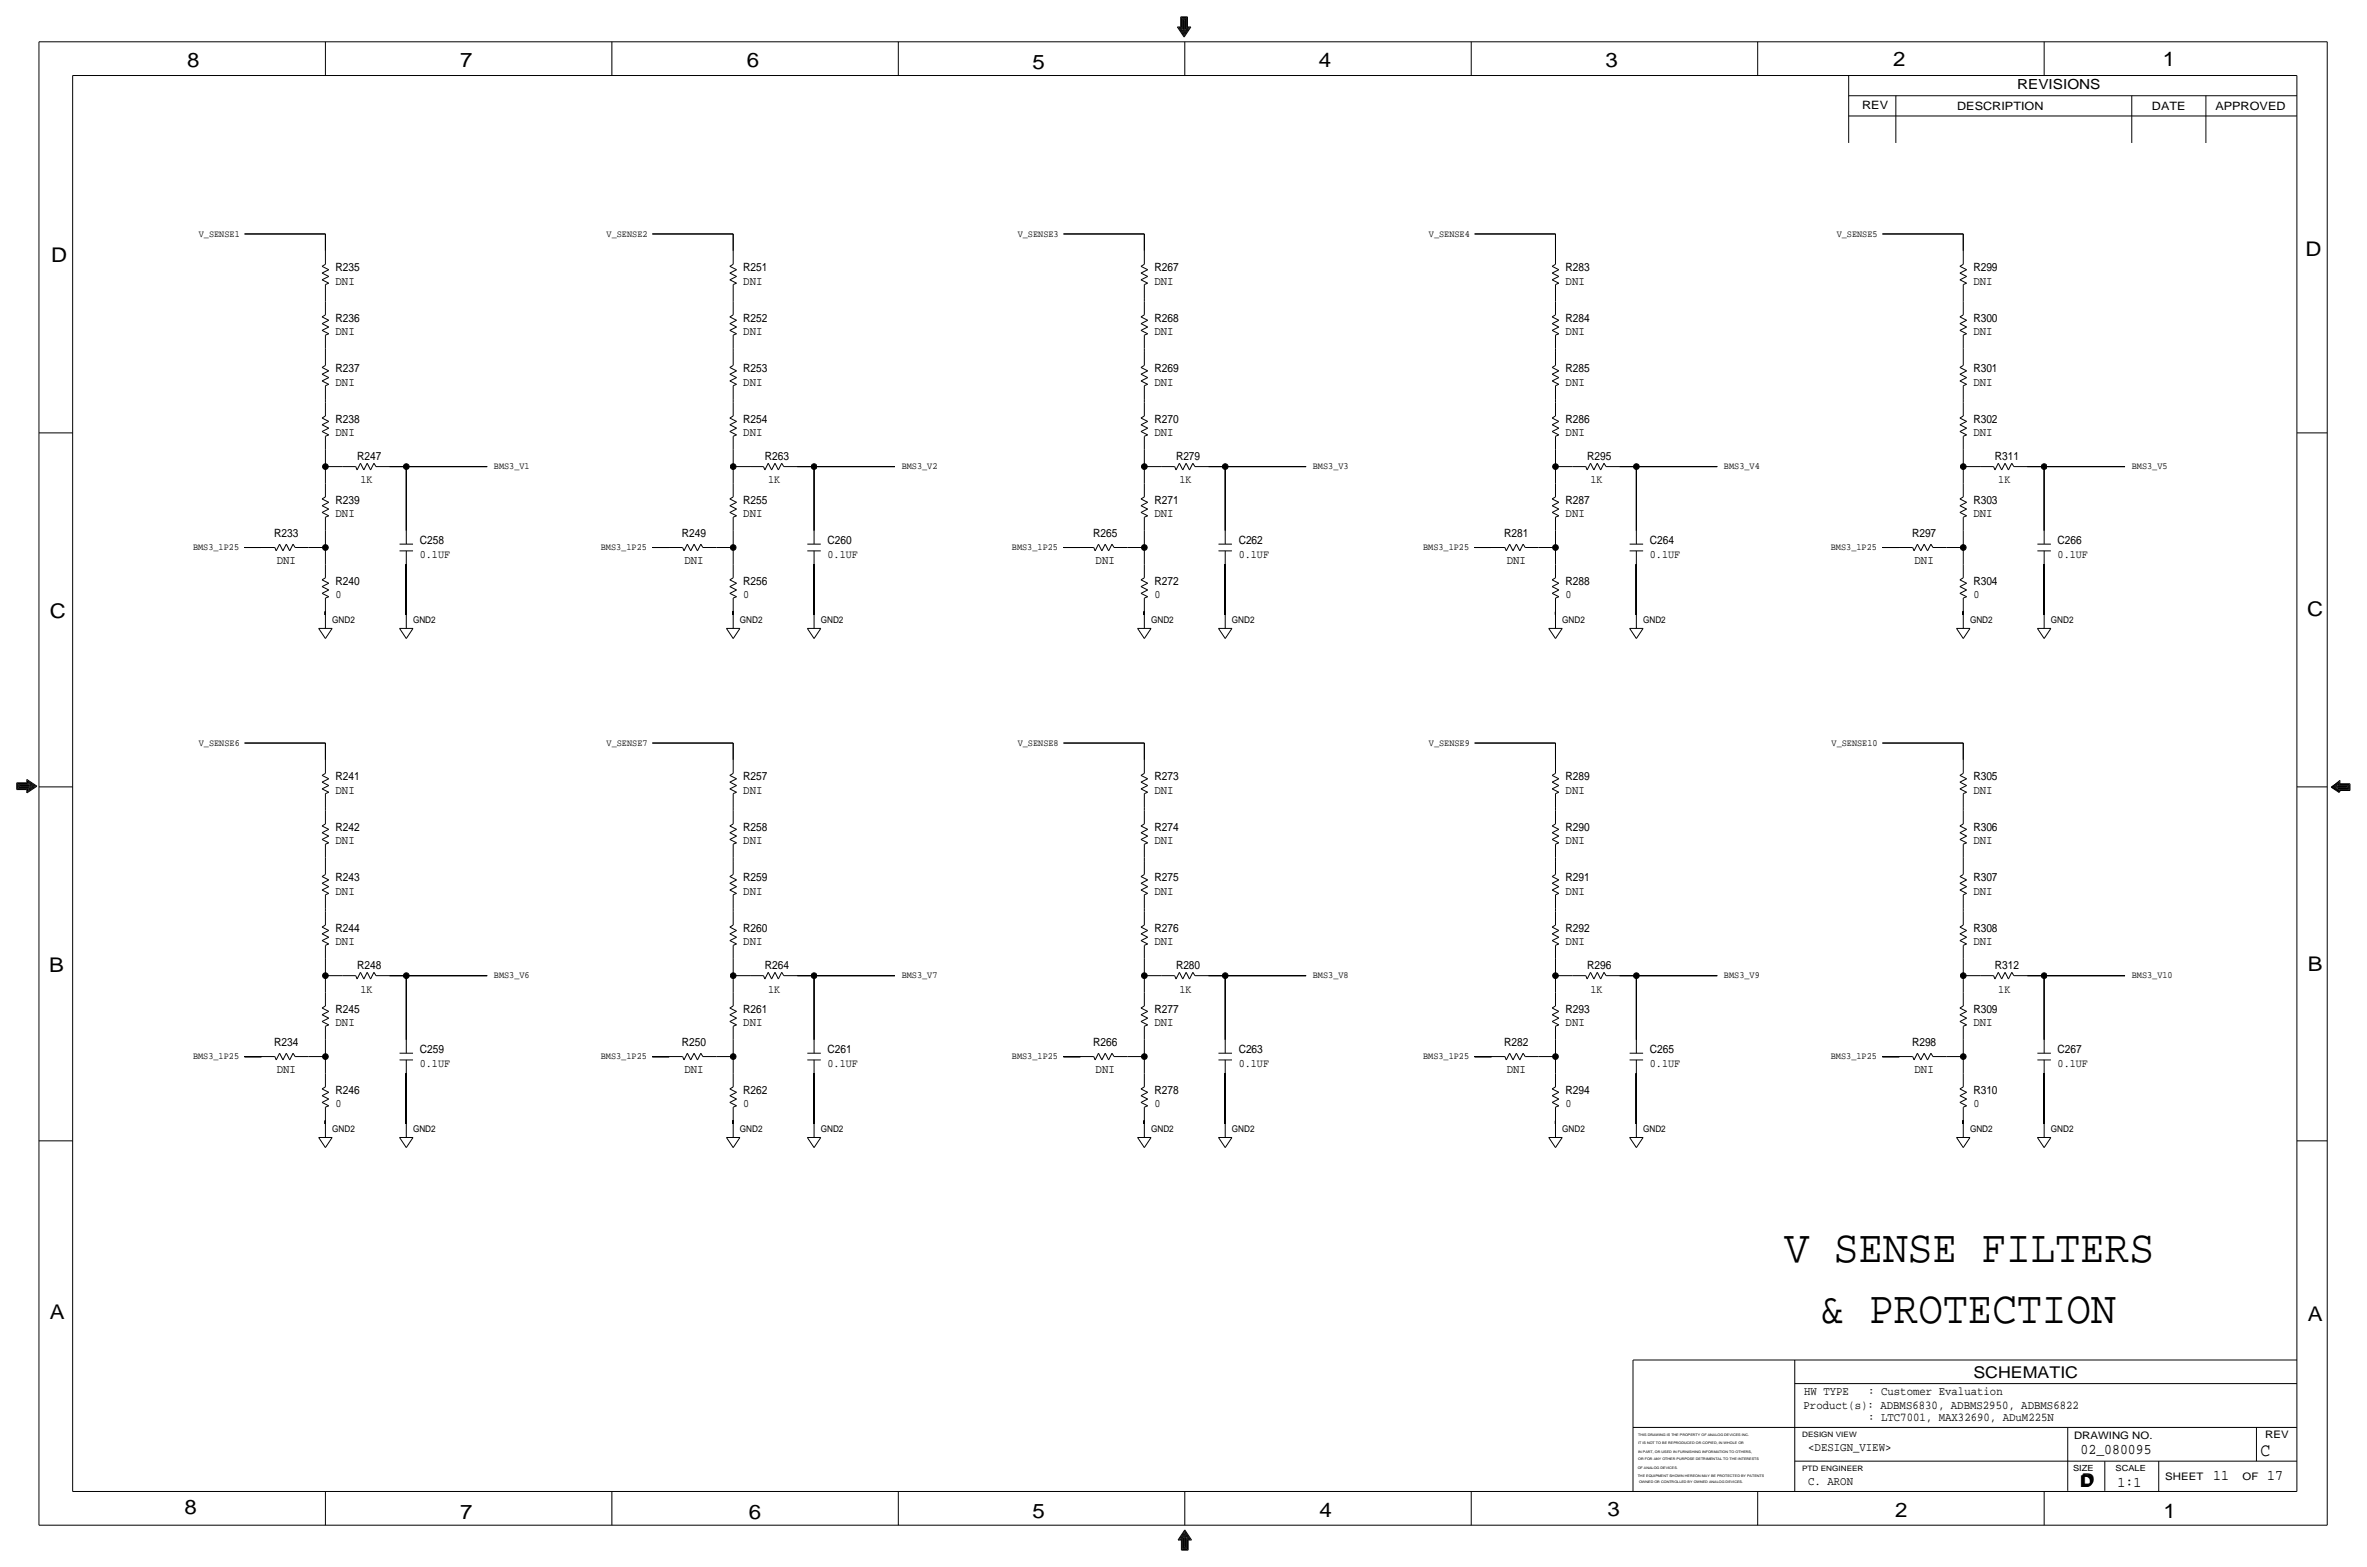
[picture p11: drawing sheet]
<svg xmlns="http://www.w3.org/2000/svg" width="892mm" height="590mm" viewBox="0 0 892 590" stroke-linecap="round" stroke-linejoin="round" font-family="sans-serif">
<defs><g id="words">
<g font-size="17.4">
<text x="672.4" y="475.5">V SENSE FILTERS</text>
<text x="685.9" y="498.3">&amp; PROTECTION</text>
</g>
<g font-size="7.6">
<text x="70.6" y="25.4">8</text>
<text x="173.4" y="25.4">7</text>
<text x="281.4" y="25.1">6</text>
<text x="389.1" y="26.2">5</text>
<text x="497" y="25.4">4</text>
<text x="605" y="25.1">3</text>
<text x="713.4" y="24.9">2</text>
<text x="815" y="24.9">1</text>
<text x="19.3" y="98.8">D</text>
<text x="868.9" y="96.5">D</text>
<text x="18.7" y="232.7">C</text>
<text x="869.4" y="232.2">C</text>
<text x="869.6" y="365.8">B</text>
<text x="18.5" y="366">B</text>
<text x="18.7" y="496.8">A</text>
<text x="869.6" y="497.6">A</text>
<text x="69.5" y="570.5">8</text>
<text x="173.4" y="572.3">7</text>
<text x="282.1" y="572.3">6</text>
<text x="389.1" y="571.8">5</text>
<text x="497.3" y="571.5">4</text>
<text x="605.7" y="571.2">3</text>
<text x="714.2" y="571.5">2</text>
<text x="815.3" y="572">1</text>
</g>
<text font-size="7" x="851.9" y="548.4">C</text>
<g font-size="6.1">
<text x="743.7" y="518.9">SCHEMATIC</text>
<text x="783.8" y="560.3">D</text>
<text x="784.3" y="559.8">D</text>
</g>
<g font-size="5.6">
<text x="784" y="547.9">02_080095</text>
<text x="834.1" y="557.5">11</text>
<text x="854.4" y="557.5">17</text>
<text x="798" y="560.1">1:1</text>
</g>
<text font-size="5.2" x="760.2" y="33.5">REVISIONS</text>
<g font-size="4.5">
<text x="126.4" y="107.2">DNI</text>
<text x="280.1" y="107.2">DNI</text>
<text x="435.1" y="107.2">DNI</text>
<text x="590" y="107.2">DNI</text>
<text x="743.7" y="107.2">DNI</text>
<text x="126.4" y="126.2">DNI</text>
<text x="280.1" y="126.2">DNI</text>
<text x="435.1" y="126.2">DNI</text>
<text x="590" y="126.2">DNI</text>
<text x="743.7" y="126.2">DNI</text>
<text x="126.4" y="145.3">DNI</text>
<text x="280.1" y="145.3">DNI</text>
<text x="435.1" y="145.3">DNI</text>
<text x="590" y="145.3">DNI</text>
<text x="743.7" y="145.3">DNI</text>
<text x="126.4" y="164.3">DNI</text>
<text x="280.1" y="164.3">DNI</text>
<text x="435.1" y="164.3">DNI</text>
<text x="590" y="164.3">DNI</text>
<text x="743.7" y="164.3">DNI</text>
<text x="126.4" y="194.8">DNI</text>
<text x="280.1" y="194.8">DNI</text>
<text x="435.1" y="194.8">DNI</text>
<text x="590" y="194.8">DNI</text>
<text x="743.7" y="194.8">DNI</text>
<text x="104.3" y="212.6">DNI</text>
<text x="257.9" y="212.6">DNI</text>
<text x="412.9" y="212.6">DNI</text>
<text x="567.8" y="212.6">DNI</text>
<text x="721.5" y="212.6">DNI</text>
<text x="126.4" y="299">DNI</text>
<text x="280.1" y="299">DNI</text>
<text x="435.1" y="299">DNI</text>
<text x="590" y="299">DNI</text>
<text x="743.7" y="299">DNI</text>
<text x="126.4" y="318">DNI</text>
<text x="280.1" y="318">DNI</text>
<text x="435.1" y="318">DNI</text>
<text x="590" y="318">DNI</text>
<text x="743.7" y="318">DNI</text>
<text x="126.4" y="337.1">DNI</text>
<text x="280.1" y="337.1">DNI</text>
<text x="435.1" y="337.1">DNI</text>
<text x="590" y="337.1">DNI</text>
<text x="743.7" y="337.1">DNI</text>
<text x="126.4" y="356.1">DNI</text>
<text x="280.1" y="356.1">DNI</text>
<text x="435.1" y="356.1">DNI</text>
<text x="590" y="356.1">DNI</text>
<text x="743.7" y="356.1">DNI</text>
<text x="126.4" y="386.6">DNI</text>
<text x="280.1" y="386.6">DNI</text>
<text x="435.1" y="386.6">DNI</text>
<text x="590" y="386.6">DNI</text>
<text x="743.7" y="386.6">DNI</text>
<text x="104.3" y="404.4">DNI</text>
<text x="257.9" y="404.4">DNI</text>
<text x="412.9" y="404.4">DNI</text>
<text x="567.8" y="404.4">DNI</text>
<text x="721.5" y="404.4">DNI</text>
<text x="679.9" y="525.5">HW TYPE</text>
<text x="704" y="525.5">: Customer Evaluation</text>
<text x="679.7" y="530.9">Product(s): ADBMS6830, ADBMS2950, ADBMS6822</text>
<text x="704" y="535.2">: LTC7001, MAX32690, ADuM225N</text>
<text x="681.4" y="546.6">&lt;DESIGN_VIEW&gt;</text>
<text x="681.4" y="559.3">C. ARON</text>
</g>
<g font-size="4.3">
<text x="701.8" y="41.1">REV</text>
<text x="737.6" y="41.4">DESCRIPTION</text>
<text x="811" y="41.4">DATE</text>
<text x="834.8" y="41.4">APPROVED</text>
<text x="126.4" y="102.1">R235</text>
<text x="280.1" y="102.1">R251</text>
<text x="435.1" y="102.1">R267</text>
<text x="590" y="102.1">R283</text>
<text x="743.7" y="102.1">R299</text>
<text x="126.4" y="121.2">R236</text>
<text x="280.1" y="121.2">R252</text>
<text x="435.1" y="121.2">R268</text>
<text x="590" y="121.2">R284</text>
<text x="743.7" y="121.2">R300</text>
<text x="126.4" y="140.2">R237</text>
<text x="280.1" y="140.2">R253</text>
<text x="435.1" y="140.2">R269</text>
<text x="590" y="140.2">R285</text>
<text x="743.7" y="140.2">R301</text>
<text x="126.4" y="159.3">R238</text>
<text x="280.1" y="159.3">R254</text>
<text x="435.1" y="159.3">R270</text>
<text x="590" y="159.3">R286</text>
<text x="743.7" y="159.3">R302</text>
<text x="134.6" y="173.2">R247</text>
<text x="288.2" y="173.2">R263</text>
<text x="443.2" y="173.2">R279</text>
<text x="598.1" y="173.2">R295</text>
<text x="751.8" y="173.2">R311</text>
<text x="135.8" y="182.1">1K</text>
<text x="289.5" y="182.1">1K</text>
<text x="444.4" y="182.1">1K</text>
<text x="599.4" y="182.1">1K</text>
<text x="753.1" y="182.1">1K</text>
<text x="126.4" y="189.7">R239</text>
<text x="280.1" y="189.7">R255</text>
<text x="435.1" y="189.7">R271</text>
<text x="590" y="189.7">R287</text>
<text x="743.7" y="189.7">R303</text>
<text x="103.3" y="202.4">R233</text>
<text x="257" y="202.4">R249</text>
<text x="411.9" y="202.4">R265</text>
<text x="566.9" y="202.4">R281</text>
<text x="720.6" y="202.4">R297</text>
<text x="158.2" y="205">C258</text>
<text x="311.9" y="205">C260</text>
<text x="466.8" y="205">C262</text>
<text x="621.7" y="205">C264</text>
<text x="775.4" y="205">C266</text>
<text x="158.2" y="210.1">0.1UF</text>
<text x="311.9" y="210.1">0.1UF</text>
<text x="466.8" y="210.1">0.1UF</text>
<text x="621.7" y="210.1">0.1UF</text>
<text x="775.4" y="210.1">0.1UF</text>
<text x="126.4" y="220.2">R240</text>
<text x="280.1" y="220.2">R256</text>
<text x="435.1" y="220.2">R272</text>
<text x="590" y="220.2">R288</text>
<text x="743.7" y="220.2">R304</text>
<text x="126.4" y="225.3">0</text>
<text x="280.1" y="225.3">0</text>
<text x="435.1" y="225.3">0</text>
<text x="590" y="225.3">0</text>
<text x="743.7" y="225.3">0</text>
<text x="126.4" y="293.9">R241</text>
<text x="280.1" y="293.9">R257</text>
<text x="435.1" y="293.9">R273</text>
<text x="590" y="293.9">R289</text>
<text x="743.7" y="293.9">R305</text>
<text x="126.4" y="312.9">R242</text>
<text x="280.1" y="312.9">R258</text>
<text x="435.1" y="312.9">R274</text>
<text x="590" y="312.9">R290</text>
<text x="743.7" y="312.9">R306</text>
<text x="126.4" y="332">R243</text>
<text x="280.1" y="332">R259</text>
<text x="435.1" y="332">R275</text>
<text x="590" y="332">R291</text>
<text x="743.7" y="332">R307</text>
<text x="126.4" y="351">R244</text>
<text x="280.1" y="351">R260</text>
<text x="435.1" y="351">R276</text>
<text x="590" y="351">R292</text>
<text x="743.7" y="351">R308</text>
<text x="134.6" y="365">R248</text>
<text x="288.2" y="365">R264</text>
<text x="443.2" y="365">R280</text>
<text x="598.1" y="365">R296</text>
<text x="751.8" y="365">R312</text>
<text x="135.8" y="373.9">1K</text>
<text x="289.5" y="373.9">1K</text>
<text x="444.4" y="373.9">1K</text>
<text x="599.4" y="373.9">1K</text>
<text x="753.1" y="373.9">1K</text>
<text x="126.4" y="381.5">R245</text>
<text x="280.1" y="381.5">R261</text>
<text x="435.1" y="381.5">R277</text>
<text x="590" y="381.5">R293</text>
<text x="743.7" y="381.5">R309</text>
<text x="103.3" y="394.2">R234</text>
<text x="257" y="394.2">R250</text>
<text x="411.9" y="394.2">R266</text>
<text x="566.9" y="394.2">R282</text>
<text x="720.6" y="394.2">R298</text>
<text x="158.2" y="396.7">C259</text>
<text x="158.2" y="401.8">0.1UF</text>
<text x="311.9" y="396.7">C261</text>
<text x="311.9" y="401.8">0.1UF</text>
<text x="466.8" y="396.7">C263</text>
<text x="466.8" y="401.8">0.1UF</text>
<text x="621.7" y="396.7">C265</text>
<text x="621.7" y="401.8">0.1UF</text>
<text x="775.4" y="401.8">0.1UF</text>
<text x="775.4" y="396.7">C267</text>
<text x="126.4" y="412">R246</text>
<text x="280.1" y="412">R262</text>
<text x="435.1" y="412">R278</text>
<text x="590" y="412">R294</text>
<text x="743.7" y="412">R310</text>
<text x="126.4" y="417.1">0</text>
<text x="280.1" y="417.1">0</text>
<text x="435.1" y="417.1">0</text>
<text x="590" y="417.1">0</text>
<text x="743.7" y="417.1">0</text>
</g>
<g font-size="3.9">
<text x="781.6" y="542.1">DRAWING NO.</text>
<text x="853.6" y="541.8">REV</text>
<text x="816" y="557.4">SHEET</text>
<text x="845.1" y="557.5">OF</text>
</g>
<g font-size="3.6">
<text x="74.9" y="89.2">V_SENSE1</text>
<text x="228.6" y="89.2">V_SENSE2</text>
<text x="383.5" y="89.2">V_SENSE3</text>
<text x="538.5" y="89.2">V_SENSE4</text>
<text x="692.1" y="89.2">V_SENSE5</text>
<text x="186.1" y="176.8">BMS3_V1</text>
<text x="339.8" y="176.8">BMS3_V2</text>
<text x="494.7" y="176.8">BMS3_V3</text>
<text x="649.7" y="176.8">BMS3_V4</text>
<text x="803.4" y="176.8">BMS3_V5</text>
<text x="72.7" y="207.3">BMS3_1P25</text>
<text x="226.4" y="207.3">BMS3_1P25</text>
<text x="381.3" y="207.3">BMS3_1P25</text>
<text x="536.3" y="207.3">BMS3_1P25</text>
<text x="690" y="207.3">BMS3_1P25</text>
<text x="74.9" y="280.9">V_SENSE6</text>
<text x="228.6" y="280.9">V_SENSE7</text>
<text x="383.5" y="280.9">V_SENSE8</text>
<text x="538.5" y="280.9">V_SENSE9</text>
<text x="690.2" y="280.9">V_SENSE10</text>
<text x="186.1" y="368.6">BMS3_V6</text>
<text x="339.8" y="368.6">BMS3_V7</text>
<text x="494.7" y="368.6">BMS3_V8</text>
<text x="649.7" y="368.6">BMS3_V9</text>
<text x="803.4" y="368.6">BMS3_V10</text>
<text x="72.7" y="399">BMS3_1P25</text>
<text x="226.4" y="399">BMS3_1P25</text>
<text x="381.3" y="399">BMS3_1P25</text>
<text x="536.3" y="399">BMS3_1P25</text>
<text x="690" y="399">BMS3_1P25</text>
</g>
<g font-size="3.5">
<text x="125.2" y="234.7">GND2</text>
<text x="155.7" y="234.7">GND2</text>
<text x="278.8" y="234.7">GND2</text>
<text x="309.3" y="234.7">GND2</text>
<text x="433.8" y="234.7">GND2</text>
<text x="464.3" y="234.7">GND2</text>
<text x="588.7" y="234.7">GND2</text>
<text x="619.2" y="234.7">GND2</text>
<text x="742.4" y="234.7">GND2</text>
<text x="772.9" y="234.7">GND2</text>
<text x="125.2" y="426.5">GND2</text>
<text x="155.7" y="426.5">GND2</text>
<text x="278.8" y="426.5">GND2</text>
<text x="309.3" y="426.5">GND2</text>
<text x="433.8" y="426.5">GND2</text>
<text x="464.3" y="426.5">GND2</text>
<text x="588.7" y="426.5">GND2</text>
<text x="619.2" y="426.5">GND2</text>
<text x="742.4" y="426.5">GND2</text>
<text x="772.9" y="426.5">GND2</text>
</g>
<g font-size="3.2">
<text x="781.3" y="554">SIZE</text>
<text x="797.3" y="554">SCALE</text>
</g>
<g font-size="2.8">
<text x="679.1" y="541.3">DESIGN VIEW</text>
<text x="679.1" y="554">PTD ENGINEER</text>
</g>
<g font-size="1.3">
<text x="617.3" y="543.9">IT IS NOT TO BE REPRODUCED OR COPIED, IN WHOLE OR</text>
<text x="617.3" y="541.1">THIS DRAWING IS THE PROPERTY OF ANALOG DEVICES INC.</text>
<text x="617.3" y="550">OR FOR ANY OTHER PURPOSE DETRIMENTAL TO THE INTERESTS</text>
<text x="617.3" y="547.2">IN PART, OR USED IN FURNISHING INFORMATION TO OTHERS,</text>
<text x="617.2" y="553.2">OF ANALOG DEVICES.</text>
<text x="617.2" y="556.3">THE EQUIPMENT SHOWN HEREON MAY BE PROTECTED BY PATENTS</text>
<text x="617.7" y="558.8">OWNED OR CONTROLLED BY OWNED ANALOG DEVICES.</text>
</g>
</g></defs>
<!-- layer: Nets -->
<g fill="none" stroke="#000" stroke-width=".38">
<path d="M92.2 88.1h30.4zM122.6 88.1v6.4zM245.8 88.1h30.5zM276.3 88.1v6.4zM400.8 88.1h30.4zM431.2 88.1v6.4zM555.7 88.1h30.5zM586.2 88.1v6.4zM709.4 88.1h30.5zM739.9 88.1v6.4zM122.6 112.3v1.2zM276.3 112.3v1.2z"/>
<path d="M431.2 112.3v1.2zM586.2 112.3v1.2zM739.9 112.3v1.2zM122.6 131.3v1.3zM276.3 131.3v1.3zM431.2 131.3v1.3zM586.2 131.3v1.3zM739.9 131.3v1.3zM122.6 150.4v1.2zM276.3 150.4v1.2zM431.2 150.4v1.2zM586.2 150.4v1.2z"/>
<path d="M739.9 150.4v1.2zM122.6 175.8h6.4zM122.6 175.8v6.3zM122.6 169.4v6.4zM146.8 175.8h6.3zM153.1 175.8v24.1zM153.1 175.8h30.5zM276.3 175.8v6.3zM276.3 175.8h6.4zM276.3 169.4v6.4zM300.4 175.8h6.4zM306.8 175.8v24.1z"/>
<path d="M306.8 175.8h30.5zM431.2 169.4v6.4zM431.2 175.8v6.3zM431.2 175.8h6.4zM455.4 175.8h6.3zM461.7 175.8v24.1zM461.7 175.8h30.5zM586.2 175.8v6.3zM586.2 169.4v6.4zM586.2 175.8h6.3zM610.3 175.8h6.4zM616.7 175.8v24.1z"/>
<path d="M616.7 175.8h30.4zM739.9 175.8v6.3zM739.9 169.4v6.4zM739.9 175.8h6.3zM764 175.8h6.3zM770.3 175.8h30.5zM770.3 175.8v24.1zM122.6 199.9v6.3zM276.3 199.9v6.3zM431.2 199.9v6.3zM586.2 199.9v6.3zM739.9 199.9v6.3z"/>
<path d="M92.2 206.2h6.3zM116.3 206.2h6.3zM122.6 206.2v6.4zM153.1 212.6v19zM245.8 206.2h6.4zM270 206.2h6.3zM276.3 206.2v6.4zM306.8 212.6v19zM400.8 206.2h6.3zM424.9 206.2h6.3zM431.2 206.2v6.4zM461.7 212.6v19z"/>
<path d="M555.7 206.2h6.4zM579.8 206.2h6.4zM586.2 206.2v6.4zM616.7 212.6v19zM709.4 206.2h6.3zM733.5 206.2h6.4zM739.9 206.2v6.4zM770.3 212.6v19zM122.6 230.4v1.2zM276.3 230.4v1.2zM431.2 230.4v1.2zM586.2 230.4v1.2z"/>
<path d="M739.9 230.4v1.2zM92.2 279.9h30.4zM122.6 279.9v6.4zM245.8 279.9h30.5zM276.3 279.9v6.4zM400.8 279.9h30.4zM431.2 279.9v6.4zM555.7 279.9h30.5zM586.2 279.9v6.4zM709.4 279.9h30.5zM739.9 279.9v6.4zM122.6 304v1.3z"/>
<path d="M276.3 304v1.3zM431.2 304v1.3zM586.2 304v1.3zM739.9 304v1.3zM122.6 323.1v1.3zM276.3 323.1v1.3zM431.2 323.1v1.3zM586.2 323.1v1.3zM739.9 323.1v1.3zM122.6 342.1v1.3zM276.3 342.1v1.3zM431.2 342.1v1.3z"/>
<path d="M586.2 342.1v1.3zM739.9 342.1v1.3zM122.6 367.5v6.4zM122.6 367.5h6.4zM122.6 361.2v6.3zM146.8 367.5h6.3zM153.1 367.5v24.2zM153.1 367.5h30.5zM276.3 367.5v6.4zM276.3 367.5h6.4zM276.3 361.2v6.3zM300.4 367.5h6.4z"/>
<path d="M306.8 367.5v24.2zM306.8 367.5h30.5zM431.2 367.5v6.4zM431.2 367.5h6.4zM431.2 361.2v6.3zM455.4 367.5h6.3zM461.7 367.5v24.2zM461.7 367.5h30.5zM586.2 367.5v6.4zM586.2 367.5h6.3zM586.2 361.2v6.3zM610.3 367.5h6.4z"/>
<path d="M616.7 367.5v24.2zM616.7 367.5h30.4zM739.9 367.5v6.4zM739.9 367.5h6.3zM739.9 361.2v6.3zM764 367.5h6.3zM770.3 367.5h30.5zM770.3 367.5v24.2zM92.2 398h6.3zM116.3 398h6.3zM122.6 398v6.4zM122.6 391.7v6.3z"/>
<path d="M245.8 398h6.4zM270 398h6.3zM276.3 398v6.4zM276.3 391.7v6.3zM400.8 398h6.3zM424.9 398h6.3zM431.2 398v6.4zM431.2 391.7v6.3zM555.7 398h6.4zM579.8 398h6.4zM586.2 398v6.4zM586.2 391.7v6.3z"/>
<path d="M709.4 398h6.3zM733.5 398h6.4zM739.9 398v6.4zM739.9 391.7v6.3zM153.1 404.4v19zM306.8 404.4v19zM461.7 404.4v19zM616.7 404.4v19zM770.3 404.4v19zM122.6 422.1v1.3zM276.3 422.1v1.3zM431.2 422.1v1.3z"/>
<path d="M586.2 422.1v1.3zM739.9 422.1v1.3z"/>
</g>
<g fill="#000" stroke="#000" stroke-width=".38">
<circle cx="122.6" cy="175.8" r="1.07"/>
<circle cx="153.1" cy="175.8" r="1.07"/>
<circle cx="276.3" cy="175.8" r="1.07"/>
<circle cx="306.8" cy="175.8" r="1.07"/>
<circle cx="431.2" cy="175.8" r="1.07"/>
<circle cx="461.7" cy="175.8" r="1.07"/>
<circle cx="586.2" cy="175.8" r="1.07"/>
<circle cx="616.7" cy="175.8" r="1.07"/>
<circle cx="739.9" cy="175.8" r="1.07"/>
<circle cx="770.3" cy="175.8" r="1.07"/>
<circle cx="122.6" cy="206.2" r="1.07"/>
<circle cx="276.3" cy="206.2" r="1.07"/>
<circle cx="431.2" cy="206.2" r="1.07"/>
<circle cx="586.2" cy="206.2" r="1.07"/>
<circle cx="739.9" cy="206.2" r="1.07"/>
<circle cx="122.6" cy="367.5" r="1.07"/>
<circle cx="153.1" cy="367.5" r="1.07"/>
<circle cx="276.3" cy="367.5" r="1.07"/>
<circle cx="306.8" cy="367.5" r="1.07"/>
<circle cx="431.2" cy="367.5" r="1.07"/>
<circle cx="461.7" cy="367.5" r="1.07"/>
<circle cx="586.2" cy="367.5" r="1.07"/>
<circle cx="616.7" cy="367.5" r="1.07"/>
<circle cx="739.9" cy="367.5" r="1.07"/>
<circle cx="770.3" cy="367.5" r="1.07"/>
<circle cx="122.6" cy="398" r="1.07"/>
<circle cx="276.3" cy="398" r="1.07"/>
<circle cx="431.2" cy="398" r="1.07"/>
<circle cx="586.2" cy="398" r="1.07"/>
<circle cx="739.9" cy="398" r="1.07"/>
</g>
<!-- layer: Components -->
<g fill="none" stroke="#000" stroke-width=".38">
<path d="M122.6 94.5v5.1zM276.3 94.5v5.1zM431.2 94.5v5.1zM586.2 94.5v5.1zM739.9 94.5v5.1zM121.4 119.4l1.2-.8zM121.4 119.4l2.5 1.2zM121.4 100.3l1.2-.7zM121.4 100.3l2.5 1.3zM121.4 102.9l2.5-1.3zM121.4 102.9l2.5 1.2zM121.4 105.4l2.5-1.3z"/>
<path d="M121.4 105.4l2.5 1.3zM122.6 113.5v5.1zM122.6 107.2v5.1zM122.6 107.2l1.3-.5zM275 100.3l1.3-.7zM275 100.3l2.6 1.3zM275 102.9l2.6-1.3zM275 102.9l2.6 1.2zM275 105.4l2.6-1.3zM275 105.4l2.6 1.3zM275 119.4l1.3-.8zM275 119.4l2.6 1.2z"/>
<path d="M276.3 107.2v5.1zM276.3 107.2l1.3-.5zM276.3 113.5v5.1zM430 119.4l1.2-.8zM430 119.4l2.5 1.2zM430 100.3l1.2-.7zM430 100.3l2.5 1.3zM430 102.9l2.5-1.3zM430 102.9l2.5 1.2zM430 105.4l2.5-1.3zM430 105.4l2.5 1.3zM431.2 113.5v5.1z"/>
<path d="M431.2 107.2v5.1zM431.2 107.2l1.3-.5zM584.9 119.4l1.3-.8zM584.9 119.4l2.6 1.2zM584.9 100.3l1.3-.7zM584.9 100.3l2.6 1.3zM584.9 102.9l2.6-1.3zM584.9 102.9l2.6 1.2zM584.9 105.4l2.6-1.3zM584.9 105.4l2.6 1.3zM586.2 113.5v5.1zM586.2 107.2v5.1z"/>
<path d="M586.2 107.2l1.3-.5zM738.6 119.4l1.3-.8zM738.6 119.4l2.5 1.2zM738.6 100.3l1.3-.7zM738.6 100.3l2.5 1.3zM738.6 102.9l2.5-1.3zM738.6 102.9l2.5 1.2zM738.6 105.4l2.5-1.3zM738.6 105.4l2.5 1.3zM739.9 113.5v5.1zM739.9 107.2v5.1zM739.9 107.2l1.2-.5z"/>
<path d="M121.4 138.4l1.2-.7zM121.4 138.4l2.5 1.3zM121.4 121.9l2.5-1.3zM121.4 121.9l2.5 1.3zM121.4 124.5l2.5-1.3zM121.4 124.5l2.5 1.2zM122.6 132.6v5.1zM122.6 126.2v5.1zM122.6 126.2l1.3-.5zM275 138.4l1.3-.7zM275 138.4l2.6 1.3zM275 121.9l2.6-1.3z"/>
<path d="M275 121.9l2.6 1.3zM275 124.5l2.6-1.3zM275 124.5l2.6 1.2zM276.3 132.6v5.1zM276.3 126.2v5.1zM276.3 126.2l1.3-.5zM430 138.4l1.2-.7zM430 138.4l2.5 1.3zM430 121.9l2.5-1.3zM430 121.9l2.5 1.3zM430 124.5l2.5-1.3zM430 124.5l2.5 1.2z"/>
<path d="M431.2 132.6v5.1zM431.2 126.2v5.1zM431.2 126.2l1.3-.5zM584.9 138.4l1.3-.7zM584.9 138.4l2.6 1.3zM584.9 121.9l2.6-1.3zM584.9 121.9l2.6 1.3zM584.9 124.5l2.6-1.3zM584.9 124.5l2.6 1.2zM586.2 132.6v5.1zM586.2 126.2v5.1zM586.2 126.2l1.3-.5z"/>
<path d="M738.6 138.4l1.3-.7zM738.6 138.4l2.5 1.3zM738.6 121.9l2.5-1.3zM738.6 121.9l2.5 1.3zM738.6 124.5l2.5-1.3zM738.6 124.5l2.5 1.2zM739.9 132.6v5.1zM739.9 126.2v5.1zM739.9 126.2l1.2-.5zM121.4 157.5l1.2-.8zM121.4 157.5l2.5 1.2zM121.4 141l2.5-1.3z"/>
<path d="M121.4 141l2.5 1.2zM121.4 143.5l2.5-1.3zM121.4 143.5l2.5 1.3zM122.6 151.6v5.1zM122.6 145.3v5.1zM122.6 145.3l1.3-.5zM275 157.5l1.3-.8zM275 157.5l2.6 1.2zM275 141l2.6-1.3zM275 141l2.6 1.2zM275 143.5l2.6-1.3zM275 143.5l2.6 1.3z"/>
<path d="M276.3 151.6v5.1zM276.3 145.3v5.1zM276.3 145.3l1.3-.5zM430 157.5l1.2-.8zM430 157.5l2.5 1.2zM430 141l2.5-1.3zM430 141l2.5 1.2zM430 143.5l2.5-1.3zM430 143.5l2.5 1.3zM431.2 151.6v5.1zM431.2 145.3v5.1zM431.2 145.3l1.3-.5z"/>
<path d="M584.9 157.5l1.3-.8zM584.9 157.5l2.6 1.2zM584.9 141l2.6-1.3zM584.9 141l2.6 1.2zM584.9 143.5l2.6-1.3zM584.9 143.5l2.6 1.3zM586.2 151.6v5.1zM586.2 145.3v5.1zM586.2 145.3l1.3-.5zM738.6 157.5l1.3-.8zM738.6 157.5l2.5 1.2zM738.6 141l2.5-1.3z"/>
<path d="M738.6 141l2.5 1.2zM738.6 143.5l2.5-1.3zM738.6 143.5l2.5 1.3zM739.9 151.6v5.1zM739.9 145.3v5.1zM739.9 145.3l1.2-.5zM121.4 160l2.5-1.3zM121.4 160l2.5 1.3zM121.4 162.6l2.5-1.3zM121.4 162.6l2.5 1.2zM122.6 164.3v5.1zM122.6 164.3l1.3-.5z"/>
<path d="M129 175.8h5.1zM134.1 175.8l.5 1.2zM135.8 174.5l1.3 2.5zM135.8 174.5l-1.2 2.5zM138.4 174.5l1.2 2.5zM138.4 174.5l-1.3 2.5zM140.9 174.5l.8 1.3zM140.9 174.5l-1.3 2.5zM141.7 175.8h5.1zM275 160l2.6-1.3zM275 160l2.6 1.3zM275 162.6l2.6-1.3z"/>
<path d="M275 162.6l2.6 1.2zM276.3 164.3v5.1zM276.3 164.3l1.3-.5zM282.7 175.8h5zM287.7 175.8l.5 1.2zM289.5 174.5l1.3 2.5zM289.5 174.5l-1.3 2.5zM292 174.5l1.3 2.5zM292 174.5l-1.2 2.5zM294.6 174.5l.8 1.3zM294.6 174.5l-1.3 2.5zM295.4 175.8h5z"/>
<path d="M430 160l2.5-1.3zM430 160l2.5 1.3zM430 162.6l2.5-1.3zM430 162.6l2.5 1.2zM431.2 164.3v5.1zM431.2 164.3l1.3-.5zM437.6 175.8h5.1zM442.7 175.8l.5 1.2zM444.4 174.5l1.3 2.5zM444.4 174.5l-1.2 2.5zM447 174.5l1.3 2.5zM447 174.5l-1.3 2.5z"/>
<path d="M449.5 174.5l.8 1.3zM449.5 174.5l-1.2 2.5zM450.3 175.8h5.1zM584.9 160l2.6-1.3zM584.9 160l2.6 1.3zM584.9 162.6l2.6-1.3zM584.9 162.6l2.6 1.2zM586.2 164.3v5.1zM586.2 164.3l1.3-.5zM592.5 175.8h5.1zM597.6 175.8l.5 1.2zM599.4 174.5l1.3 2.5z"/>
<path d="M599.4 174.5l-1.3 2.5zM601.9 174.5l1.3 2.5zM601.9 174.5l-1.2 2.5zM604.5 174.5l.7 1.3zM604.5 174.5l-1.3 2.5zM605.2 175.8h5.1zM738.6 160l2.5-1.3zM738.6 160l2.5 1.3zM738.6 162.6l2.5-1.3zM738.6 162.6l2.5 1.2zM739.9 164.3v5.1zM739.9 164.3l1.2-.5z"/>
<path d="M746.2 175.8h5.1zM751.3 175.8l.5 1.2zM753.1 174.5l1.2 2.5zM753.1 174.5l-1.3 2.5zM755.6 174.5l1.3 2.5zM755.6 174.5l-1.3 2.5zM758.1 174.5l.8 1.3zM758.1 174.5l-1.2 2.5zM758.9 175.8h5.1zM121.4 188l1.2-.8zM121.4 188l2.5 1.2zM121.4 190.5l2.5-1.3z"/>
<path d="M121.4 190.5l2.5 1.3zM121.4 193l2.5-1.2zM121.4 193l2.5 1.3zM122.6 194.8v5.1zM122.6 182.1v5.1zM122.6 194.8l1.3-.5zM153.1 199.9v5.1zM275 188l1.3-.8zM275 188l2.6 1.2zM275 190.5l2.6-1.3zM275 190.5l2.6 1.3zM275 193l2.6-1.2z"/>
<path d="M275 193l2.6 1.3zM276.3 194.8v5.1zM276.3 182.1v5.1zM276.3 194.8l1.3-.5zM306.8 199.9v5.1zM430 188l1.2-.8zM430 188l2.5 1.2zM430 190.5l2.5-1.3zM430 190.5l2.5 1.3zM430 193l2.5-1.2zM430 193l2.5 1.3zM431.2 194.8v5.1z"/>
<path d="M431.2 182.1v5.1zM431.2 194.8l1.3-.5zM461.7 199.9v5.1zM584.9 188l1.3-.8zM584.9 188l2.6 1.2zM584.9 190.5l2.6-1.3zM584.9 190.5l2.6 1.3zM584.9 193l2.6-1.2zM584.9 193l2.6 1.3zM586.2 194.8v5.1zM586.2 182.1v5.1zM586.2 194.8l1.3-.5z"/>
<path d="M616.7 199.9v5.1zM738.6 188l1.3-.8zM738.6 188l2.5 1.2zM738.6 190.5l2.5-1.3zM738.6 190.5l2.5 1.3zM738.6 193l2.5-1.2zM738.6 193l2.5 1.3zM739.9 194.8v5.1zM739.9 182.1v5.1zM739.9 194.8l1.2-.5zM770.3 199.9v5.1zM98.5 206.2h5.1z"/>
<path d="M103.6 206.2l.5 1.3zM105.4 205l1.2 2.5zM105.4 205l-1.3 2.5zM107.9 205l1.3 2.5zM107.9 205l-1.3 2.5zM110.4 205l.8 1.2zM110.4 205l-1.2 2.5zM111.2 206.2h5.1zM121.4 218.4l1.2-.7zM121.4 218.4l2.5 1.3zM122.6 212.6v5.1zM150.6 205h5.1z"/>
<path d="M150.6 207.5h5.1zM153.1 207.5v5.1zM252.2 206.2h5.1zM257.3 206.2l.5 1.3zM259 205l1.3 2.5zM259 205l-1.2 2.5zM261.6 205l1.2 2.5zM261.6 205l-1.3 2.5zM264.1 205l.8 1.2zM264.1 205l-1.3 2.5zM264.9 206.2h5.1zM275 218.4l1.3-.7z"/>
<path d="M275 218.4l2.6 1.3zM276.3 212.6v5.1zM304.2 205h5.1zM304.2 207.5h5.1zM306.8 207.5v5.1zM407.1 206.2h5.1zM412.2 206.2l.5 1.3zM414 205l1.2 2.5zM414 205l-1.3 2.5zM416.5 205l1.3 2.5zM416.5 205l-1.3 2.5zM419 205l.8 1.2z"/>
<path d="M419 205l-1.2 2.5zM419.8 206.2h5.1zM430 218.4l1.2-.7zM430 218.4l2.5 1.3zM431.2 212.6v5.1zM459.2 205h5.1zM459.2 207.5h5.1zM461.7 207.5v5.1zM562.1 206.2h5zM567.1 206.2l.5 1.3zM568.9 205l1.3 2.5zM568.9 205l-1.3 2.5z"/>
<path d="M571.4 205l1.3 2.5zM571.4 205l-1.2 2.5zM574 205l.8 1.2zM574 205l-1.3 2.5zM574.8 206.2h5zM584.9 218.4l1.3-.7zM584.9 218.4l2.6 1.3zM586.2 212.6v5.1zM614.1 205h5.1zM614.1 207.5h5.1zM616.7 207.5v5.1zM715.7 206.2h5.1z"/>
<path d="M720.8 206.2l.5 1.3zM722.6 205l1.2 2.5zM722.6 205l-1.3 2.5zM725.1 205l1.3 2.5zM725.1 205l-1.3 2.5zM727.7 205l.7 1.2zM727.7 205l-1.3 2.5zM728.4 206.2h5.1zM738.6 218.4l1.3-.7zM738.6 218.4l2.5 1.3zM739.9 212.6v5.1zM767.8 205h5.1z"/>
<path d="M767.8 207.5h5.1zM770.3 207.5v5.1zM120.1 236.7l2.5 3.8zM120.1 236.7h5.1zM121.4 221l2.5-1.3zM121.4 221l2.5 1.2zM121.4 223.5l2.5-1.3zM121.4 223.5l2.5 1.3zM122.6 231.6v5.1zM122.6 225.3v5.1zM122.6 225.3l1.3-.5zM125.2 236.7l-2.6 3.8z"/>
<path d="M150.6 236.7l2.5 3.8zM150.6 236.7h5.1zM153.1 231.6v5.1zM155.7 236.7l-2.6 3.8zM273.8 236.7l2.5 3.8zM273.8 236.7h5zM275 221l2.6-1.3zM275 221l2.6 1.2zM275 223.5l2.6-1.3zM275 223.5l2.6 1.3zM276.3 231.6v5.1zM276.3 225.3v5.1z"/>
<path d="M276.3 225.3l1.3-.5zM278.8 236.7l-2.5 3.8zM304.2 236.7l2.6 3.8zM304.2 236.7h5.1zM306.8 231.6v5.1zM309.3 236.7l-2.5 3.8zM428.7 236.7l2.5 3.8zM428.7 236.7h5.1zM430 221l2.5-1.3zM430 221l2.5 1.2zM430 223.5l2.5-1.3zM430 223.5l2.5 1.3z"/>
<path d="M431.2 231.6v5.1zM431.2 225.3v5.1zM431.2 225.3l1.3-.5zM433.8 236.7l-2.6 3.8zM459.2 236.7l2.5 3.8zM459.2 236.7h5.1zM461.7 231.6v5.1zM464.3 236.7l-2.6 3.8zM583.6 236.7l2.6 3.8zM583.6 236.7h5.1zM584.9 221l2.6-1.3zM584.9 221l2.6 1.2z"/>
<path d="M584.9 223.5l2.6-1.3zM584.9 223.5l2.6 1.3zM586.2 231.6v5.1zM586.2 225.3v5.1zM586.2 225.3l1.3-.5zM588.7 236.7l-2.5 3.8zM614.1 236.7l2.6 3.8zM614.1 236.7h5.1zM616.7 231.6v5.1zM619.2 236.7l-2.5 3.8zM737.3 236.7l2.6 3.8zM737.3 236.7h5.1z"/>
<path d="M738.6 221l2.5-1.3zM738.6 221l2.5 1.2zM738.6 223.5l2.5-1.3zM738.6 223.5l2.5 1.3zM739.9 231.6v5.1zM739.9 225.3v5.1zM739.9 225.3l1.2-.5zM742.4 236.7l-2.5 3.8zM767.8 236.7l2.5 3.8zM767.8 236.7h5.1zM770.3 231.6v5.1zM772.9 236.7l-2.6 3.8z"/>
<path d="M121.4 292.1l1.2-.8zM121.4 292.1l2.5 1.3zM121.4 294.6l2.5-1.2zM121.4 294.6l2.5 1.3zM121.4 297.2l2.5-1.3zM121.4 297.2l2.5 1.2zM122.6 299v5zM122.6 286.3v5zM122.6 299l1.3-.6zM275 292.1l1.3-.8zM275 292.1l2.6 1.3zM275 294.6l2.6-1.2z"/>
<path d="M275 294.6l2.6 1.3zM275 297.2l2.6-1.3zM275 297.2l2.6 1.2zM276.3 299v5zM276.3 286.3v5zM276.3 299l1.3-.6zM430 292.1l1.2-.8zM430 292.1l2.5 1.3zM430 294.6l2.5-1.2zM430 294.6l2.5 1.3zM430 297.2l2.5-1.3zM430 297.2l2.5 1.2z"/>
<path d="M431.2 299v5zM431.2 286.3v5zM431.2 299l1.3-.6zM584.9 292.1l1.3-.8zM584.9 292.1l2.6 1.3zM584.9 294.6l2.6-1.2zM584.9 294.6l2.6 1.3zM584.9 297.2l2.6-1.3zM584.9 297.2l2.6 1.2zM586.2 299v5zM586.2 286.3v5zM586.2 299l1.3-.6z"/>
<path d="M738.6 292.1l1.3-.8zM738.6 292.1l2.5 1.3zM738.6 294.6l2.5-1.2zM738.6 294.6l2.5 1.3zM738.6 297.2l2.5-1.3zM738.6 297.2l2.5 1.2zM739.9 299v5zM739.9 286.3v5zM739.9 299l1.2-.6zM121.4 311.1l1.2-.7zM121.4 311.1l2.5 1.3zM121.4 313.7l2.5-1.3z"/>
<path d="M121.4 313.7l2.5 1.3zM121.4 316.2l2.5-1.2zM121.4 316.2l2.5 1.3zM122.6 318v5.1zM122.6 305.3v5.1zM122.6 318l1.3-.5zM275 311.1l1.3-.7zM275 311.1l2.6 1.3zM275 313.7l2.6-1.3zM275 313.7l2.6 1.3zM275 316.2l2.6-1.2zM275 316.2l2.6 1.3z"/>
<path d="M276.3 318v5.1zM276.3 305.3v5.1zM276.3 318l1.3-.5zM430 311.1l1.2-.7zM430 311.1l2.5 1.3zM430 313.7l2.5-1.3zM430 313.7l2.5 1.3zM430 316.2l2.5-1.2zM430 316.2l2.5 1.3zM431.2 318v5.1zM431.2 305.3v5.1zM431.2 318l1.3-.5z"/>
<path d="M584.9 311.1l1.3-.7zM584.9 311.1l2.6 1.3zM584.9 313.7l2.6-1.3zM584.9 313.7l2.6 1.3zM584.9 316.2l2.6-1.2zM584.9 316.2l2.6 1.3zM586.2 318v5.1zM586.2 305.3v5.1zM586.2 318l1.3-.5zM738.6 311.1l1.3-.7zM738.6 311.1l2.5 1.3zM738.6 313.7l2.5-1.3z"/>
<path d="M738.6 313.7l2.5 1.3zM738.6 316.2l2.5-1.2zM738.6 316.2l2.5 1.3zM739.9 318v5.1zM739.9 305.3v5.1zM739.9 318l1.2-.5zM121.4 330.2l1.2-.8zM121.4 330.2l2.5 1.3zM121.4 332.7l2.5-1.2zM121.4 332.7l2.5 1.3zM121.4 335.3l2.5-1.3zM121.4 335.3l2.5 1.2z"/>
<path d="M122.6 337.1v5zM122.6 324.4v5zM122.6 337.1l1.3-.6zM275 330.2l1.3-.8zM275 330.2l2.6 1.3zM275 332.7l2.6-1.2zM275 332.7l2.6 1.3zM275 335.3l2.6-1.3zM275 335.3l2.6 1.2zM276.3 337.1v5zM276.3 324.4v5zM276.3 337.1l1.3-.6z"/>
<path d="M430 330.2l1.2-.8zM430 330.2l2.5 1.3zM430 332.7l2.5-1.2zM430 332.7l2.5 1.3zM430 335.3l2.5-1.3zM430 335.3l2.5 1.2zM431.2 337.1v5zM431.2 324.4v5zM431.2 337.1l1.3-.6zM584.9 330.2l1.3-.8zM584.9 330.2l2.6 1.3zM584.9 332.7l2.6-1.2z"/>
<path d="M584.9 332.7l2.6 1.3zM584.9 335.3l2.6-1.3zM584.9 335.3l2.6 1.2zM586.2 337.1v5zM586.2 324.4v5zM586.2 337.1l1.3-.6zM738.6 330.2l1.3-.8zM738.6 330.2l2.5 1.3zM738.6 332.7l2.5-1.2zM738.6 332.7l2.5 1.3zM738.6 335.3l2.5-1.3zM738.6 335.3l2.5 1.2z"/>
<path d="M739.9 337.1v5zM739.9 324.4v5zM739.9 337.1l1.2-.6zM121.4 349.2l1.2-.7zM121.4 349.2l2.5 1.3zM121.4 351.8l2.5-1.3zM121.4 351.8l2.5 1.3zM121.4 354.3l2.5-1.2zM121.4 354.3l2.5 1.3zM122.6 356.1v5.1zM122.6 343.4v5.1zM122.6 356.1l1.3-.5z"/>
<path d="M275 349.2l1.3-.7zM275 349.2l2.6 1.3zM275 351.8l2.6-1.3zM275 351.8l2.6 1.3zM275 354.3l2.6-1.2zM275 354.3l2.6 1.3zM276.3 356.1v5.1zM276.3 343.4v5.1zM276.3 356.1l1.3-.5zM430 349.2l1.2-.7zM430 349.2l2.5 1.3zM430 351.8l2.5-1.3z"/>
<path d="M430 351.8l2.5 1.3zM430 354.3l2.5-1.2zM430 354.3l2.5 1.3zM431.2 356.1v5.1zM431.2 343.4v5.1zM431.2 356.1l1.3-.5zM584.9 349.2l1.3-.7zM584.9 349.2l2.6 1.3zM584.9 351.8l2.6-1.3zM584.9 351.8l2.6 1.3zM584.9 354.3l2.6-1.2zM584.9 354.3l2.6 1.3z"/>
<path d="M586.2 356.1v5.1zM586.2 343.4v5.1zM586.2 356.1l1.3-.5zM738.6 349.2l1.3-.7zM738.6 349.2l2.5 1.3zM738.6 351.8l2.5-1.3zM738.6 351.8l2.5 1.3zM738.6 354.3l2.5-1.2zM738.6 354.3l2.5 1.3zM739.9 356.1v5.1zM739.9 343.4v5.1zM739.9 356.1l1.2-.5z"/>
<path d="M121.4 379.7l1.2-.7zM121.4 379.7l2.5 1.3zM122.6 373.9v5.1zM129 367.5h5.1zM134.1 367.5l.5 1.3zM135.8 366.3l1.3 2.5zM135.8 366.3l-1.2 2.5zM138.4 366.3l1.2 2.5zM138.4 366.3l-1.3 2.5zM140.9 366.3l.8 1.2zM140.9 366.3l-1.3 2.5zM141.7 367.5h5.1z"/>
<path d="M275 379.7l1.3-.7zM275 379.7l2.6 1.3zM276.3 373.9v5.1zM282.7 367.5h5zM287.7 367.5l.5 1.3zM289.5 366.3l1.3 2.5zM289.5 366.3l-1.3 2.5zM292 366.3l1.3 2.5zM292 366.3l-1.2 2.5zM294.6 366.3l.8 1.2zM294.6 366.3l-1.3 2.5zM295.4 367.5h5z"/>
<path d="M430 379.7l1.2-.7zM430 379.7l2.5 1.3zM431.2 373.9v5.1zM437.6 367.5h5.1zM442.7 367.5l.5 1.3zM444.4 366.3l1.3 2.5zM444.4 366.3l-1.2 2.5zM447 366.3l1.3 2.5zM447 366.3l-1.3 2.5zM449.5 366.3l.8 1.2zM449.5 366.3l-1.2 2.5zM450.3 367.5h5.1z"/>
<path d="M584.9 379.7l1.3-.7zM584.9 379.7l2.6 1.3zM586.2 373.9v5.1zM592.5 367.5h5.1zM597.6 367.5l.5 1.3zM599.4 366.3l1.3 2.5zM599.4 366.3l-1.3 2.5zM601.9 366.3l1.3 2.5zM601.9 366.3l-1.2 2.5zM604.5 366.3l.7 1.2zM604.5 366.3l-1.3 2.5zM605.2 367.5h5.1z"/>
<path d="M738.6 379.7l1.3-.7zM738.6 379.7l2.5 1.3zM739.9 373.9v5.1zM746.2 367.5h5.1zM751.3 367.5l.5 1.3zM753.1 366.3l1.2 2.5zM753.1 366.3l-1.3 2.5zM755.6 366.3l1.3 2.5zM755.6 366.3l-1.3 2.5zM758.1 366.3l.8 1.2zM758.1 366.3l-1.2 2.5zM758.9 367.5h5.1z"/>
<path d="M98.5 398h5.1zM103.6 398l.5 1.3zM105.4 396.7l1.2 2.6zM105.4 396.7l-1.3 2.6zM107.9 396.7l1.3 2.6zM107.9 396.7l-1.3 2.6zM110.4 396.7l.8 1.3zM110.4 396.7l-1.2 2.6zM111.2 398h5.1zM121.4 382.3l2.5-1.3zM121.4 382.3l2.5 1.2zM121.4 384.8l2.5-1.3z"/>
<path d="M121.4 384.8l2.5 1.3zM122.6 386.6v5.1zM122.6 386.6l1.3-.5zM150.6 396.7h5.1zM150.6 399.3h5.1zM153.1 399.3v5.1zM153.1 391.7v5zM252.2 398h5.1zM257.3 398l.5 1.3zM259 396.7l1.3 2.6zM259 396.7l-1.2 2.6zM261.6 396.7l1.2 2.6z"/>
<path d="M261.6 396.7l-1.3 2.6zM264.1 396.7l.8 1.3zM264.1 396.7l-1.3 2.6zM264.9 398h5.1zM275 382.3l2.6-1.3zM275 382.3l2.6 1.2zM275 384.8l2.6-1.3zM275 384.8l2.6 1.3zM276.3 386.6v5.1zM276.3 386.6l1.3-.5zM304.2 396.7h5.1zM304.2 399.3h5.1z"/>
<path d="M306.8 399.3v5.1zM306.8 391.7v5zM407.1 398h5.1zM412.2 398l.5 1.3zM414 396.7l1.2 2.6zM414 396.7l-1.3 2.6zM416.5 396.7l1.3 2.6zM416.5 396.7l-1.3 2.6zM419 396.7l.8 1.3zM419 396.7l-1.2 2.6zM419.8 398h5.1zM430 382.3l2.5-1.3z"/>
<path d="M430 382.3l2.5 1.2zM430 384.8l2.5-1.3zM430 384.8l2.5 1.3zM431.2 386.6v5.1zM431.2 386.6l1.3-.5zM459.2 396.7h5.1zM459.2 399.3h5.1zM461.7 399.3v5.1zM461.7 391.7v5zM562.1 398h5zM567.1 398l.5 1.3zM568.9 396.7l1.3 2.6z"/>
<path d="M568.9 396.7l-1.3 2.6zM571.4 396.7l1.3 2.6zM571.4 396.7l-1.2 2.6zM574 396.7l.8 1.3zM574 396.7l-1.3 2.6zM574.8 398h5zM584.9 382.3l2.6-1.3zM584.9 382.3l2.6 1.2zM584.9 384.8l2.6-1.3zM584.9 384.8l2.6 1.3zM586.2 386.6v5.1zM586.2 386.6l1.3-.5z"/>
<path d="M614.1 396.7h5.1zM614.1 399.3h5.1zM616.7 399.3v5.1zM616.7 391.7v5zM715.7 398h5.1zM720.8 398l.5 1.3zM722.6 396.7l1.2 2.6zM722.6 396.7l-1.3 2.6zM725.1 396.7l1.3 2.6zM725.1 396.7l-1.3 2.6zM727.7 396.7l.7 1.3zM727.7 396.7l-1.3 2.6z"/>
<path d="M728.4 398h5.1zM738.6 382.3l2.5-1.3zM738.6 382.3l2.5 1.2zM738.6 384.8l2.5-1.3zM738.6 384.8l2.5 1.3zM739.9 386.6v5.1zM739.9 386.6l1.2-.5zM767.8 396.7h5.1zM767.8 399.3h5.1zM770.3 399.3v5.1zM770.3 391.7v5zM121.4 410.2l1.2-.8z"/>
<path d="M121.4 410.2l2.5 1.3zM121.4 412.8l2.5-1.3zM121.4 412.8l2.5 1.2zM121.4 415.3l2.5-1.3zM121.4 415.3l2.5 1.3zM122.6 417.1v5zM122.6 404.4v5zM122.6 417.1l1.3-.5zM275 410.2l1.3-.8zM275 410.2l2.6 1.3zM275 412.8l2.6-1.3zM275 412.8l2.6 1.2z"/>
<path d="M275 415.3l2.6-1.3zM275 415.3l2.6 1.3zM276.3 417.1v5zM276.3 404.4v5zM276.3 417.1l1.3-.5zM430 410.2l1.2-.8zM430 410.2l2.5 1.3zM430 412.8l2.5-1.3zM430 412.8l2.5 1.2zM430 415.3l2.5-1.3zM430 415.3l2.5 1.3zM431.2 417.1v5z"/>
<path d="M431.2 404.4v5zM431.2 417.1l1.3-.5zM584.9 410.2l1.3-.8zM584.9 410.2l2.6 1.3zM584.9 412.8l2.6-1.3zM584.9 412.8l2.6 1.2zM584.9 415.3l2.6-1.3zM584.9 415.3l2.6 1.3zM586.2 417.1v5zM586.2 404.4v5zM586.2 417.1l1.3-.5zM738.6 410.2l1.3-.8z"/>
<path d="M738.6 410.2l2.5 1.3zM738.6 412.8l2.5-1.3zM738.6 412.8l2.5 1.2zM738.6 415.3l2.5-1.3zM738.6 415.3l2.5 1.3zM739.9 417.1v5zM739.9 404.4v5zM739.9 417.1l1.2-.5zM120.1 428.5l2.5 3.8zM120.1 428.5h5.1zM122.6 423.4v5.1zM125.2 428.5l-2.6 3.8z"/>
<path d="M150.6 428.5l2.5 3.8zM150.6 428.5h5.1zM153.1 423.4v5.1zM155.7 428.5l-2.6 3.8zM273.8 428.5l2.5 3.8zM273.8 428.5h5zM276.3 423.4v5.1zM278.8 428.5l-2.5 3.8zM304.2 428.5l2.6 3.8zM304.2 428.5h5.1zM306.8 423.4v5.1zM309.3 428.5l-2.5 3.8z"/>
<path d="M428.7 428.5l2.5 3.8zM428.7 428.5h5.1zM431.2 423.4v5.1zM433.8 428.5l-2.6 3.8zM459.2 428.5l2.5 3.8zM459.2 428.5h5.1zM461.7 423.4v5.1zM464.3 428.5l-2.6 3.8zM583.6 428.5l2.6 3.8zM583.6 428.5h5.1zM586.2 423.4v5.1zM588.7 428.5l-2.5 3.8z"/>
<path d="M614.1 428.5l2.6 3.8zM614.1 428.5h5.1zM616.7 423.4v5.1zM619.2 428.5l-2.5 3.8zM737.3 428.5l2.6 3.8zM737.3 428.5h5.1zM739.9 423.4v5.1zM742.4 428.5l-2.5 3.8zM767.8 428.5l2.5 3.8zM767.8 428.5h5.1zM770.3 423.4v5.1zM772.9 428.5l-2.6 3.8z"/>
</g>
<!-- layer: Page Border and Title Block -->
<g fill="none" stroke="#000" stroke-width=".38">
<path d="M14.7 15.7v558.8zM14.7 15.7h862.3zM122.6 15.7v12.7zM230.6 15.7v12.7zM338.5 15.7v12.7zM443.7 10.2h1.3zM443.7 10.2l2.5 3.8zM444.2 10.4h1zM444.2 10.4l2 3.1zM444.7 10.7h.8zM444.7 10.7l1.5 2.3zM445 6.4h2.5z"/>
<path d="M445 6.4v3.8zM445.2 10.9l1 1.5zM445.2 10.9h.5zM445.2 6.6h2zM445.2 6.6v3.8zM445.5 6.9h1.5zM445.5 6.9v3.8zM445.7 7.1h1zM445.7 11.2h.3zM445.7 11.2l.5 .7zM445.7 7.1v3.8zM446 7.4h.5z"/>
<path d="M446 7.4v3.8zM446.2 7.6v4.1zM446.5 15.7v12.7zM446.5 11.2h.2zM446.5 7.4v3.8zM446.7 11.2l-.5 .7zM446.7 7.1v3.8zM446.7 10.9h.5zM447 6.9v3.8zM447 10.7h.8zM447.2 10.4h1.1zM447.2 10.9l-1 1.5z"/>
<path d="M447.2 6.6v3.8zM447.5 6.4v3.8zM447.5 10.2h1.3zM447.8 10.7l-1.6 2.3zM448.3 10.4l-2.1 3.1zM448.8 10.2l-2.6 3.8zM554.4 15.7v12.7zM662.4 15.7v12.7zM770.3 15.7v12.7zM877 15.7v558.8zM27.4 28.4h838.2zM27.4 28.4v533.4z"/>
<path d="M696.7 28.4v25.4zM696.7 36.1h168.9zM714.5 36.1v17.7zM803.4 36.1v17.7zM831.3 36.1v17.7zM865.6 28.4v533.4zM696.7 43.7h168.9zM14.7 163.1h12.7zM865.6 163.1h11.4zM6.3 297.4h3.8zM6.3 294.9v2.5zM6.3 294.9h3.8z"/>
<path d="M6.6 295.1h3.8zM6.6 295.1v2.1zM6.6 297.2h3.8zM6.8 295.4h3.8zM6.8 295.4v1.5zM6.8 296.9h3.8zM7.1 295.7h3.8zM7.1 295.7v1zM7.1 296.7h3.8zM7.3 295.9h3.8zM7.3 295.9v.5zM7.3 296.4h3.8z"/>
<path d="M7.6 296.2h4zM10.1 293.6l3.8 2.6zM10.1 298.7l3.8-2.5zM10.1 293.6v1.3zM10.1 297.4v1.3zM10.4 294.1l3 2.1zM10.4 298.2l3-2zM10.4 297.2v1zM10.4 294.1v1zM10.6 294.6l2.3 1.6zM10.6 297.7l2.3-1.5zM10.6 296.9v.8z"/>
<path d="M10.6 294.6v.8zM10.9 297.2l1.5-1zM10.9 295.1l1.5 1.1zM10.9 296.7v.5zM10.9 295.1v.6zM11.1 296.7l.8-.5zM11.1 295.7l.8 .5zM11.1 296.4v.3zM11.1 295.7v.2zM14.7 296.4h12.7zM865.6 296.4h11.4zM878.5 296.5l3 2.1z"/>
<path d="M878.5 296.5l3-2zM878.7 296.5l3.1-2.5zM878.7 296.5l3.1 1.8zM879 296.5l2.3 1.5zM879 296.5l2.3-1.5zM879.5 296.5l1.5 1zM879.5 296.5l1.5-1zM880 296.5l.8 .5zM880 296.5l.8-.5zM880.3 296.5h4zM880.8 296.8v.2zM880.8 296v.3z"/>
<path d="M880.8 296.8h3.8zM880.8 296.3h3.8zM881 297v.5zM881 295.5v.5zM881 297h3.8zM881 296h3.8zM881.3 297.3v.7zM881.3 295v.8zM881.3 297.3h3.8zM881.3 295.8h3.8zM881.5 297.5v1.1zM881.5 294.5v1z"/>
<path d="M881.5 297.5h3.8zM881.5 295.5h3.8zM881.8 294v1.2zM881.8 297.8v.5zM881.8 295.2h3.8zM881.8 297.8h3.8zM884.6 296.3v.5zM884.8 296v1zM885.1 295.8v1.5zM885.3 295.5v2zM885.6 295.2v2.6zM14.7 429.8h12.7z"/>
<path d="M865.6 429.8h11.4zM615.4 512.3v49.5zM615.4 512.3h250.2zM676.4 512.3v49.5zM615.4 537.7h250.2zM676.4 521.2h189.2zM779.2 537.7v23.9zM850.3 537.7v12.7zM676.4 550.4h189.2zM793.2 550.4v11.2zM813.5 550.4v11.4zM14.7 574.5h862.3z"/>
<path d="M27.4 561.8h838.2zM122.6 561.8v12.7zM230.6 561.8v12.7zM338.5 561.8v12.7zM444.4 579.9h1.1zM445 579.6h.7zM445.5 579.4h.5zM445.5 579.9v3.8zM445.7 579.6v3.8zM446 579.1h.2zM446 579.4v3.8zM446.2 579.1v3.8z"/>
<path d="M446.5 577.9l1 1.5zM446.5 577.9l-1 1.5zM446.5 578.4l.5 .7zM446.5 578.4l-.5 .7zM446.5 578.6v4.1zM446.5 577.3l-1.5 2.3zM446.5 577.3l1.5 2.3zM446.5 576.3l2.5 3.8zM446.5 576.3l-2.6 3.8zM446.5 576.8l-2.1 3.1zM446.5 576.8l2 3.1zM446.5 561.8v12.7z"/>
<path d="M446.7 579.1h.3zM446.7 579.1v3.8zM447 579.4h.5zM447 579.4v3.8zM447.2 579.6h.8zM447.2 579.6v3.8zM447.5 579.9h1zM447.5 579.9v3.8zM554.4 561.8v12.7zM662.4 561.8v12.7zM770.3 561.8v12.7zM443.9 580.1h1.3z"/>
<path d="M445.2 580.1v3.8zM445.2 583.9h2.6zM445.5 583.7h2zM445.7 583.4h1.5zM446 583.2h1zM446.2 582.9h.5zM447.8 580.1h1.2zM447.8 580.1v3.8z"/>
</g>
<use href="#words"/>
</svg>
